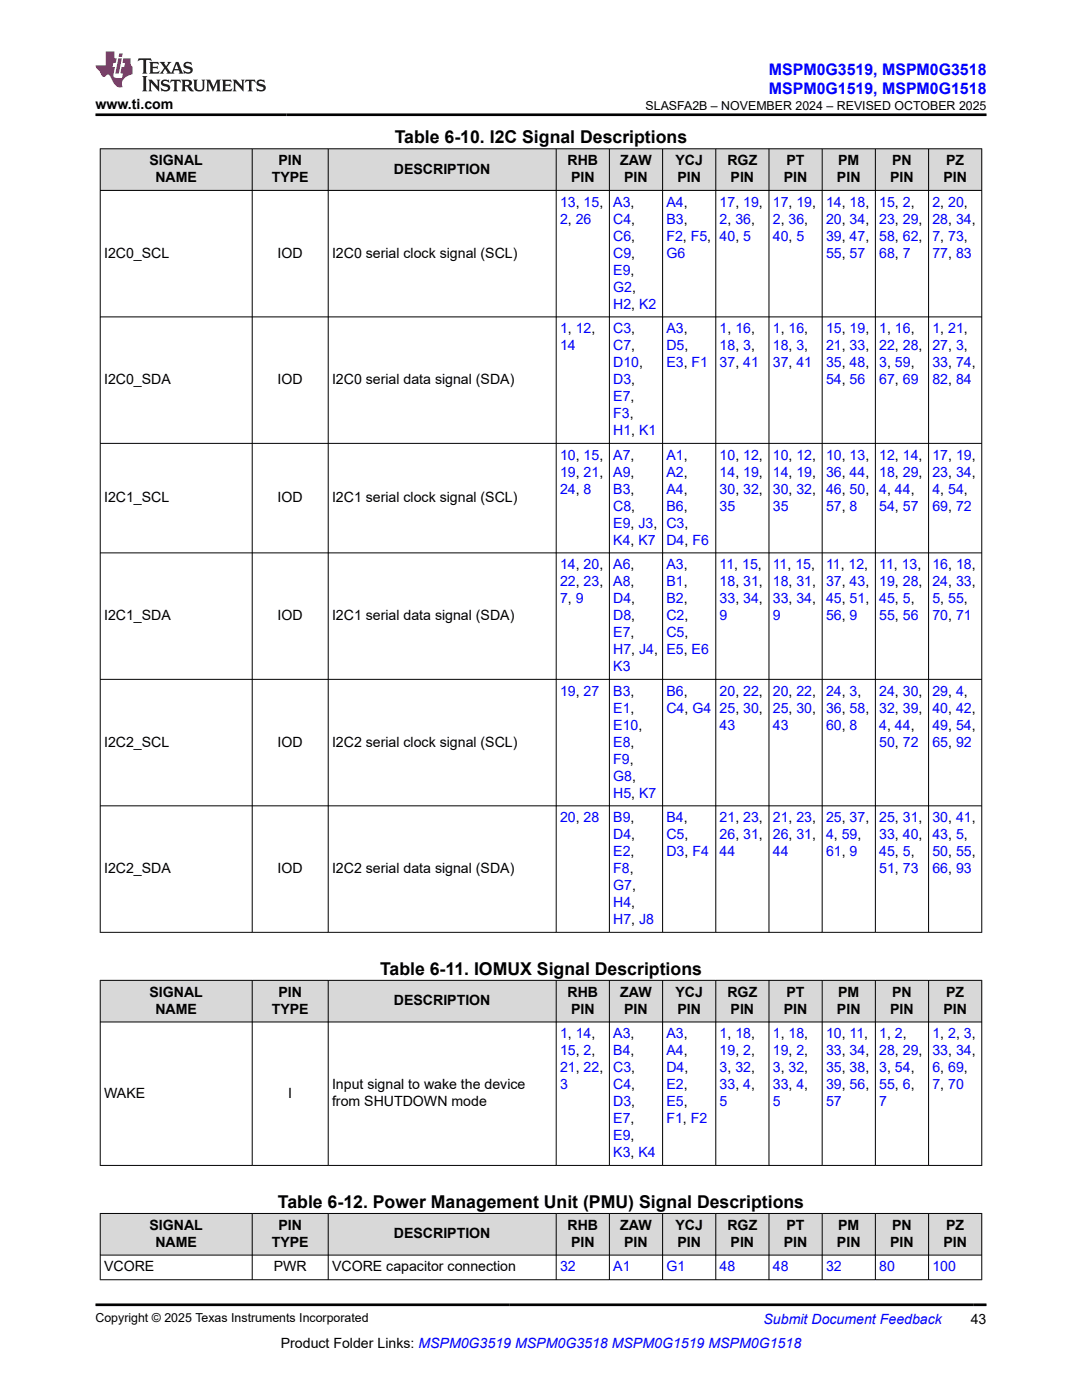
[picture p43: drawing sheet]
<svg xmlns="http://www.w3.org/2000/svg" width="216mm" height="279mm" viewBox="0 0 216 279" stroke-linecap="round" stroke-linejoin="round" font-family="sans-serif">
<defs><g id="words">
<g font-size="3.5">
<text x="78.8" y="28.5">Table 6-10. I2C Signal Descriptions</text>
<text x="75.8" y="194.5">Table 6-11. IOMUX Signal Descriptions</text>
<text x="55.4" y="241">Table 6-12. Power Management Unit (PMU) Signal Descriptions</text>
</g>
<g font-size="3.2" fill="#00f">
<text x="153.4" y="14.9">MSPM0G3519, MSPM0G3518</text>
<text x="153.4" y="18.7">MSPM0G1519, MSPM0G1518</text>
</g>
<g font-size="2.8">
<text x="19.1" y="21.8">www.ti.com</text>
<text x="29.8" y="33">SIGNAL</text>
<text x="55.6" y="33">PIN</text>
<text x="78.6" y="34.7">DESCRIPTION</text>
<text x="113.2" y="33">RHB</text>
<text x="123.8" y="33">ZAW</text>
<text x="134.8" y="33">YCJ</text>
<text x="145.2" y="33">RGZ</text>
<text x="156.9" y="33">PT</text>
<text x="167.2" y="33">PM</text>
<text x="178" y="33">PN</text>
<text x="188.8" y="33">PZ</text>
<text x="31" y="36.4">NAME</text>
<text x="54.2" y="36.4">TYPE</text>
<text x="113.9" y="36.4">PIN</text>
<text x="124.6" y="36.4">PIN</text>
<text x="135.2" y="36.4">PIN</text>
<text x="145.8" y="36.4">PIN</text>
<text x="156.4" y="36.4">PIN</text>
<text x="167" y="36.4">PIN</text>
<text x="177.6" y="36.4">PIN</text>
<text x="188.2" y="36.4">PIN</text>
<text x="20.8" y="51.4">I2C0_SCL</text>
<text x="55.4" y="51.4">IOD</text>
<text x="66.3" y="51.4">I2C0 serial clock signal (SCL)</text>
<text x="20.8" y="76.7">I2C0_SDA</text>
<text x="55.4" y="76.7">IOD</text>
<text x="66.3" y="76.7">I2C0 serial data signal (SDA)</text>
<text x="20.8" y="100.2">I2C1_SCL</text>
<text x="55.4" y="100.2">IOD</text>
<text x="66.3" y="100.2">I2C1 serial clock signal (SCL)</text>
<text x="20.8" y="123.8">I2C1_SDA</text>
<text x="55.4" y="123.8">IOD</text>
<text x="66.3" y="123.8">I2C1 serial data signal (SDA)</text>
<text x="20.8" y="149">I2C2_SCL</text>
<text x="55.4" y="149">IOD</text>
<text x="66.3" y="149">I2C2 serial clock signal (SCL)</text>
<text x="20.8" y="174.3">I2C2_SDA</text>
<text x="55.4" y="174.3">IOD</text>
<text x="66.3" y="174.3">I2C2 serial data signal (SDA)</text>
<text x="29.8" y="198.9">SIGNAL</text>
<text x="31" y="202.3">NAME</text>
<text x="54.2" y="202.3">TYPE</text>
<text x="55.6" y="198.9">PIN</text>
<text x="78.6" y="200.6">DESCRIPTION</text>
<text x="113.2" y="198.9">RHB</text>
<text x="113.9" y="202.3">PIN</text>
<text x="123.8" y="198.9">ZAW</text>
<text x="124.6" y="202.3">PIN</text>
<text x="134.8" y="198.9">YCJ</text>
<text x="135.2" y="202.3">PIN</text>
<text x="145.2" y="198.9">RGZ</text>
<text x="145.8" y="202.3">PIN</text>
<text x="156.4" y="202.3">PIN</text>
<text x="156.9" y="198.9">PT</text>
<text x="167" y="202.3">PIN</text>
<text x="167.2" y="198.9">PM</text>
<text x="177.6" y="202.3">PIN</text>
<text x="178" y="198.9">PN</text>
<text x="188.2" y="202.3">PIN</text>
<text x="188.8" y="198.9">PZ</text>
<text x="20.8" y="219.1">WAKE</text>
<text x="57.5" y="219.1">I</text>
<text x="66.3" y="217.4">Input signal to wake the device</text>
<text x="66.3" y="220.8">from SHUTDOWN mode</text>
<text x="29.8" y="245.4">SIGNAL</text>
<text x="55.6" y="245.4">PIN</text>
<text x="113.2" y="245.4">RHB</text>
<text x="123.8" y="245.4">ZAW</text>
<text x="134.8" y="245.4">YCJ</text>
<text x="145.2" y="245.4">RGZ</text>
<text x="156.9" y="245.4">PT</text>
<text x="167.2" y="245.4">PM</text>
<text x="178" y="245.4">PN</text>
<text x="188.8" y="245.4">PZ</text>
<text x="31" y="248.8">NAME</text>
<text x="54.2" y="248.8">TYPE</text>
<text x="78.6" y="247.1">DESCRIPTION</text>
<text x="113.9" y="248.8">PIN</text>
<text x="124.6" y="248.8">PIN</text>
<text x="135.2" y="248.8">PIN</text>
<text x="145.8" y="248.8">PIN</text>
<text x="156.4" y="248.8">PIN</text>
<text x="167" y="248.8">PIN</text>
<text x="177.6" y="248.8">PIN</text>
<text x="188.2" y="248.8">PIN</text>
<text x="20.8" y="253.8">VCORE</text>
<text x="54.6" y="253.8">PWR</text>
<text x="66.3" y="253.8">VCORE capacitor connection</text>
<text x="56" y="269">Product Folder Links: MSPM0G3519 MSPM0G3518 MSPM0G1519 MSPM0G1518</text>
<text x="193.7" y="264.2">43</text>
</g>
<g font-size="2.8" fill="#00f">
<text x="111.8" y="41.3">13, 15,</text>
<text x="122.4" y="41.3">A3,</text>
<text x="133" y="41.3">A4,</text>
<text x="143.6" y="41.3">17, 19,</text>
<text x="154.2" y="41.3">17, 19,</text>
<text x="164.8" y="41.3">14, 18,</text>
<text x="175.4" y="41.3">15, 2,</text>
<text x="186.1" y="41.3">2, 20,</text>
<text x="111.8" y="44.7">2, 26</text>
<text x="122.4" y="44.7">C4,</text>
<text x="133" y="44.7">B3,</text>
<text x="143.6" y="44.7">2, 36,</text>
<text x="154.2" y="44.7">2, 36,</text>
<text x="164.8" y="44.7">20, 34,</text>
<text x="175.4" y="44.7">23, 29,</text>
<text x="186.1" y="44.7">28, 34,</text>
<text x="122.4" y="48.1">C6,</text>
<text x="122.4" y="51.4">C9,</text>
<text x="133" y="48.1">F2, F5,</text>
<text x="133" y="51.4">G6</text>
<text x="143.6" y="48.1">40, 5</text>
<text x="154.2" y="48.1">40, 5</text>
<text x="164.8" y="48.1">39, 47,</text>
<text x="164.8" y="51.4">55, 57</text>
<text x="175.4" y="48.1">58, 62,</text>
<text x="175.4" y="51.4">68, 7</text>
<text x="186.1" y="48.1">7, 73,</text>
<text x="186.1" y="51.4">77, 83</text>
<text x="122.4" y="54.8">E9,</text>
<text x="122.4" y="58.2">G2,</text>
<text x="122.4" y="61.6">H2, K2</text>
<text x="111.8" y="66.5">1, 12,</text>
<text x="111.8" y="69.9">14</text>
<text x="122.4" y="66.5">C3,</text>
<text x="122.4" y="69.9">C7,</text>
<text x="133" y="66.5">A3,</text>
<text x="133" y="69.9">D5,</text>
<text x="143.6" y="66.5">1, 16,</text>
<text x="143.6" y="69.9">18, 3,</text>
<text x="154.2" y="66.5">1, 16,</text>
<text x="154.2" y="69.9">18, 3,</text>
<text x="164.8" y="66.5">15, 19,</text>
<text x="164.8" y="69.9">21, 33,</text>
<text x="175.4" y="66.5">1, 16,</text>
<text x="175.4" y="69.9">22, 28,</text>
<text x="186.1" y="66.5">1, 21,</text>
<text x="186.1" y="69.9">27, 3,</text>
<text x="122.4" y="73.3">D10,</text>
<text x="122.4" y="76.7">D3,</text>
<text x="133" y="73.3">E3, F1</text>
<text x="143.6" y="73.3">37, 41</text>
<text x="154.2" y="73.3">37, 41</text>
<text x="164.8" y="73.3">35, 48,</text>
<text x="164.8" y="76.7">54, 56</text>
<text x="175.4" y="73.3">3, 59,</text>
<text x="175.4" y="76.7">67, 69</text>
<text x="186.1" y="73.3">33, 74,</text>
<text x="186.1" y="76.7">82, 84</text>
<text x="122.4" y="80.1">E7,</text>
<text x="122.4" y="83.5">F3,</text>
<text x="122.4" y="86.8">H1, K1</text>
<text x="111.8" y="91.8">10, 15,</text>
<text x="111.8" y="95.1">19, 21,</text>
<text x="122.4" y="91.8">A7,</text>
<text x="122.4" y="95.1">A9,</text>
<text x="133" y="91.8">A1,</text>
<text x="133" y="95.1">A2,</text>
<text x="143.6" y="91.8">10, 12,</text>
<text x="143.6" y="95.1">14, 19,</text>
<text x="154.2" y="91.8">10, 12,</text>
<text x="154.2" y="95.1">14, 19,</text>
<text x="164.8" y="91.8">10, 13,</text>
<text x="164.8" y="95.1">36, 44,</text>
<text x="175.4" y="91.8">12, 14,</text>
<text x="175.4" y="95.1">18, 29,</text>
<text x="186.1" y="91.8">17, 19,</text>
<text x="186.1" y="95.1">23, 34,</text>
<text x="111.8" y="98.5">24, 8</text>
<text x="122.4" y="98.5">B3,</text>
<text x="122.4" y="101.9">C8,</text>
<text x="133" y="98.5">A4,</text>
<text x="133" y="101.9">B6,</text>
<text x="143.6" y="98.5">30, 32,</text>
<text x="143.6" y="101.9">35</text>
<text x="154.2" y="98.5">30, 32,</text>
<text x="154.2" y="101.9">35</text>
<text x="164.8" y="98.5">46, 50,</text>
<text x="164.8" y="101.9">57, 8</text>
<text x="175.4" y="98.5">4, 44,</text>
<text x="175.4" y="101.9">54, 57</text>
<text x="186.1" y="98.5">4, 54,</text>
<text x="186.1" y="101.9">69, 72</text>
<text x="122.4" y="105.3">E9, J3,</text>
<text x="133" y="105.3">C3,</text>
<text x="111.8" y="113.6">14, 20,</text>
<text x="122.4" y="108.7">K4, K7</text>
<text x="122.4" y="113.6">A6,</text>
<text x="133" y="108.7">D4, F6</text>
<text x="133" y="113.6">A3,</text>
<text x="143.6" y="113.6">11, 15,</text>
<text x="154.2" y="113.6">11, 15,</text>
<text x="164.8" y="113.6">11, 12,</text>
<text x="175.4" y="113.6">11, 13,</text>
<text x="186.1" y="113.6">16, 18,</text>
<text x="111.8" y="117">22, 23,</text>
<text x="122.4" y="117">A8,</text>
<text x="133" y="117">B1,</text>
<text x="143.6" y="117">18, 31,</text>
<text x="154.2" y="117">18, 31,</text>
<text x="164.8" y="117">37, 43,</text>
<text x="175.4" y="117">19, 28,</text>
<text x="186.1" y="117">24, 33,</text>
<text x="111.8" y="120.4">7, 9</text>
<text x="122.4" y="120.4">D4,</text>
<text x="122.4" y="123.8">D8,</text>
<text x="133" y="120.4">B2,</text>
<text x="133" y="123.8">C2,</text>
<text x="143.6" y="120.4">33, 34,</text>
<text x="143.6" y="123.8">9</text>
<text x="154.2" y="120.4">33, 34,</text>
<text x="154.2" y="123.8">9</text>
<text x="164.8" y="120.4">45, 51,</text>
<text x="164.8" y="123.8">56, 9</text>
<text x="175.4" y="120.4">45, 5,</text>
<text x="175.4" y="123.8">55, 56</text>
<text x="186.1" y="120.4">5, 55,</text>
<text x="186.1" y="123.8">70, 71</text>
<text x="122.4" y="127.2">E7,</text>
<text x="122.4" y="130.5">H7, J4,</text>
<text x="133" y="127.2">C5,</text>
<text x="133" y="130.5">E5, E6</text>
<text x="122.4" y="133.9">K3</text>
<text x="111.8" y="138.9">19, 27</text>
<text x="122.4" y="138.9">B3,</text>
<text x="122.4" y="142.2">E1,</text>
<text x="133" y="138.9">B6,</text>
<text x="133" y="142.2">C4, G4</text>
<text x="143.6" y="138.9">20, 22,</text>
<text x="143.6" y="142.2">25, 30,</text>
<text x="154.2" y="138.9">20, 22,</text>
<text x="154.2" y="142.2">25, 30,</text>
<text x="164.8" y="138.9">24, 3,</text>
<text x="164.8" y="142.2">36, 58,</text>
<text x="175.4" y="138.9">24, 30,</text>
<text x="175.4" y="142.2">32, 39,</text>
<text x="186.1" y="138.9">29, 4,</text>
<text x="186.1" y="142.2">40, 42,</text>
<text x="122.4" y="145.6">E10,</text>
<text x="122.4" y="149">E8,</text>
<text x="143.6" y="145.6">43</text>
<text x="154.2" y="145.6">43</text>
<text x="164.8" y="145.6">60, 8</text>
<text x="175.4" y="145.6">4, 44,</text>
<text x="175.4" y="149">50, 72</text>
<text x="186.1" y="145.6">49, 54,</text>
<text x="186.1" y="149">65, 92</text>
<text x="122.4" y="152.4">F9,</text>
<text x="122.4" y="155.8">G8,</text>
<text x="122.4" y="159.2">H5, K7</text>
<text x="111.8" y="164.1">20, 28</text>
<text x="122.4" y="164.1">B9,</text>
<text x="122.4" y="167.5">D4,</text>
<text x="133" y="164.1">B4,</text>
<text x="133" y="167.5">C5,</text>
<text x="143.6" y="164.1">21, 23,</text>
<text x="143.6" y="167.5">26, 31,</text>
<text x="154.2" y="164.1">21, 23,</text>
<text x="154.2" y="167.5">26, 31,</text>
<text x="164.8" y="164.1">25, 37,</text>
<text x="164.8" y="167.5">4, 59,</text>
<text x="175.4" y="164.1">25, 31,</text>
<text x="175.4" y="167.5">33, 40,</text>
<text x="186.1" y="164.1">30, 41,</text>
<text x="186.1" y="167.5">43, 5,</text>
<text x="122.4" y="170.9">E2,</text>
<text x="133" y="170.9">D3, F4</text>
<text x="143.6" y="170.9">44</text>
<text x="154.2" y="170.9">44</text>
<text x="164.8" y="170.9">61, 9</text>
<text x="175.4" y="170.9">45, 5,</text>
<text x="186.1" y="170.9">50, 55,</text>
<text x="122.4" y="174.3">F8,</text>
<text x="122.4" y="177.6">G7,</text>
<text x="175.4" y="174.3">51, 73</text>
<text x="186.1" y="174.3">66, 93</text>
<text x="122.4" y="181">H4,</text>
<text x="122.4" y="184.4">H7, J8</text>
<text x="111.8" y="207.2">1, 14,</text>
<text x="122.4" y="207.2">A3,</text>
<text x="133" y="207.2">A3,</text>
<text x="143.6" y="207.2">1, 18,</text>
<text x="154.2" y="207.2">1, 18,</text>
<text x="164.8" y="207.2">10, 11,</text>
<text x="175.4" y="207.2">1, 2,</text>
<text x="186.1" y="207.2">1, 2, 3,</text>
<text x="111.8" y="210.6">15, 2,</text>
<text x="111.8" y="214">21, 22,</text>
<text x="122.4" y="210.6">B4,</text>
<text x="122.4" y="214">C3,</text>
<text x="133" y="210.6">A4,</text>
<text x="133" y="214">D4,</text>
<text x="143.6" y="210.6">19, 2,</text>
<text x="143.6" y="214">3, 32,</text>
<text x="154.2" y="210.6">19, 2,</text>
<text x="154.2" y="214">3, 32,</text>
<text x="164.8" y="210.6">33, 34,</text>
<text x="164.8" y="214">35, 38,</text>
<text x="175.4" y="210.6">28, 29,</text>
<text x="175.4" y="214">3, 54,</text>
<text x="186.1" y="210.6">33, 34,</text>
<text x="186.1" y="214">6, 69,</text>
<text x="111.8" y="217.4">3</text>
<text x="122.4" y="217.4">C4,</text>
<text x="122.4" y="220.8">D3,</text>
<text x="133" y="217.4">E2,</text>
<text x="133" y="220.8">E5,</text>
<text x="143.6" y="217.4">33, 4,</text>
<text x="143.6" y="220.8">5</text>
<text x="154.2" y="217.4">33, 4,</text>
<text x="154.2" y="220.8">5</text>
<text x="164.8" y="217.4">39, 56,</text>
<text x="164.8" y="220.8">57</text>
<text x="175.4" y="217.4">55, 6,</text>
<text x="175.4" y="220.8">7</text>
<text x="186.1" y="217.4">7, 70</text>
<text x="122.4" y="224.2">E7,</text>
<text x="122.4" y="227.6">E9,</text>
<text x="133" y="224.2">F1, F2</text>
<text x="122.4" y="230.9">K3, K4</text>
<text x="111.8" y="253.8">32</text>
<text x="122.4" y="253.8">A1</text>
<text x="133" y="253.8">G1</text>
<text x="143.6" y="253.8">48</text>
<text x="154.2" y="253.8">48</text>
<text x="164.8" y="253.8">32</text>
<text x="175.4" y="253.8">80</text>
<text x="186.1" y="253.8">100</text>
<text x="152.4" y="264.2">Submit Document Feedback</text>
</g>
<g font-size="2.5">
<text x="128.8" y="21.9">SLASFA2B – NOVEMBER 2024 – REVISED OCTOBER 2025</text>
<text x="19.1" y="263.9">Copyright © 2025 Texas Instruments Incorporated</text>
</g>
</g></defs>
<g fill="#d8d8d8">
<path d="M20 29.7h175.9v8.3h-175.9z" fill-rule="evenodd"/>
<path d="M20.1 29.8h30.2v8.1h-30.2z" fill-rule="evenodd"/>
<path d="M50.4 29.8h15v8.1h-15z" fill-rule="evenodd"/>
<path d="M65.6 29.8h45.3v8.1h-45.3z" fill-rule="evenodd"/>
<path d="M111 29.8h10.5v8.1h-10.5z" fill-rule="evenodd"/>
<path d="M121.7 29.8h10.5v8.1h-10.5z" fill-rule="evenodd"/>
<path d="M132.3 29.8h10.5v8.1h-10.5z" fill-rule="evenodd"/>
<path d="M142.9 29.8h10.5v8.1h-10.5z" fill-rule="evenodd"/>
<path d="M153.5 29.8h10.5v8.1h-10.5z" fill-rule="evenodd"/>
<path d="M164.1 29.8h10.5v8.1h-10.5z" fill-rule="evenodd"/>
<path d="M174.7 29.8h10.5v8.1h-10.5z" fill-rule="evenodd"/>
<path d="M185.3 29.8h10.5v8.1h-10.5z" fill-rule="evenodd"/>
</g>
<g fill="none" stroke="#000" stroke-width=".2">
<path d="M19.9 29.7h176.1M19.9 38h176.1M20 29.6v156.5M50.3 29.6v156.5M65.5 29.6v156.5M111 29.6v156.5M121.6 29.6v156.5M132.2 29.6v156.5M142.8 29.6v156.5M153.4 29.6v156.5M164.1 29.6v156.5M174.7 29.6v156.5"/>
<path d="M185.3 29.6v156.5M195.9 29.6v156.5M19.9 63.2h176.1M19.9 88.5h176.1M19.9 110.3h176.1M19.9 135.6h176.1M19.9 160.8h176.1M19.9 186.1h176.1"/>
</g>
<g fill="#d8d8d8">
<path d="M20 195.7h175.9v8.3h-175.9z" fill-rule="evenodd"/>
<path d="M20.1 195.7h30.2v8.2h-30.2z" fill-rule="evenodd"/>
<path d="M50.4 195.7h15v8.2h-15z" fill-rule="evenodd"/>
<path d="M65.6 195.7h45.3v8.2h-45.3z" fill-rule="evenodd"/>
<path d="M111 195.7h10.5v8.2h-10.5z" fill-rule="evenodd"/>
<path d="M121.7 195.7h10.5v8.2h-10.5z" fill-rule="evenodd"/>
<path d="M132.3 195.7h10.5v8.2h-10.5z" fill-rule="evenodd"/>
<path d="M142.9 195.7h10.5v8.2h-10.5z" fill-rule="evenodd"/>
<path d="M153.5 195.7h10.5v8.2h-10.5z" fill-rule="evenodd"/>
<path d="M164.1 195.7h10.5v8.2h-10.5z" fill-rule="evenodd"/>
<path d="M174.7 195.7h10.5v8.2h-10.5z" fill-rule="evenodd"/>
<path d="M185.3 195.7h10.5v8.2h-10.5z" fill-rule="evenodd"/>
</g>
<g fill="none" stroke="#000" stroke-width=".2">
<path d="M19.9 195.7h176.1M20 195.6v37M50.3 195.6v37M65.5 195.6v37M111 195.6v37M121.6 195.6v37M132.2 195.6v37M142.8 195.6v37M153.4 195.6v37M164.1 195.6v37M174.7 195.6v37M185.3 195.6v37"/>
<path d="M195.9 195.6v37M19.9 204h176.1M19.9 232.6h176.1"/>
</g>
<g fill="#d8d8d8">
<path d="M20 242.2h175.9v8.3h-175.9z" fill-rule="evenodd"/>
<path d="M20.1 242.2h30.2v8.2h-30.2z" fill-rule="evenodd"/>
<path d="M50.4 242.2h15v8.2h-15z" fill-rule="evenodd"/>
<path d="M65.6 242.2h45.3v8.2h-45.3z" fill-rule="evenodd"/>
<path d="M111 242.2h10.5v8.2h-10.5z" fill-rule="evenodd"/>
<path d="M121.7 242.2h10.5v8.2h-10.5z" fill-rule="evenodd"/>
<path d="M132.3 242.2h10.5v8.2h-10.5z" fill-rule="evenodd"/>
<path d="M142.9 242.2h10.5v8.2h-10.5z" fill-rule="evenodd"/>
<path d="M153.5 242.2h10.5v8.2h-10.5z" fill-rule="evenodd"/>
<path d="M164.1 242.2h10.5v8.2h-10.5z" fill-rule="evenodd"/>
<path d="M174.7 242.2h10.5v8.2h-10.5z" fill-rule="evenodd"/>
<path d="M185.3 242.2h10.5v8.2h-10.5z" fill-rule="evenodd"/>
</g>
<g fill="none" stroke="#000" stroke-width=".2">
<path d="M19.9 242.2h176.1M19.9 250.5h176.1M19.9 255.4h176.1M20 242.1v13.4M50.3 242.1v13.4M65.5 242.1v13.4M111 242.1v13.4M121.6 242.1v13.4M132.2 242.1v13.4M142.8 242.1v13.4M153.4 242.1v13.4M164.1 242.1v13.4"/>
<path d="M174.7 242.1v13.4M185.3 242.1v13.4M195.9 242.1v13.4"/>
</g>
<path d="M27.7 11.6l-.2 .6 .5-.2h.6v.1v2.2l-.2 .4h1l-.2-.4v-2.2v-.1h.5l.5 .2-.1-.6zM29.8 12.4l.2 .3v1.6l-.2 .4h1.9l.1-.6a1.08 1.08 0 0 1-1.3 .2v-.7h.6l.4 .2v-.7l-.4 .2h-.6v-.5l.2-.2a1 1 0 0 1 1 .3l-.1-.5zM31.8 12.4l1 1.1-1 1.2h.9l-.2-.2 .4-.8 .5 .8-.2 .2h1.6l-.2-.2 .1-.5h1l.1 .5-.1 .2h.9l-.2-.4-.8-1.9h-.5l-1 2.1-.8-1.1 .9-1h-.8l.2 .2-.5 .6-.3-.6 .1-.2zM35.2 12.8l.4 1h-.8zM36.8 12.5a.65 .65 0 0 0-.2 .7 .65 .65 0 0 0 .6 .5l.7 .1 .1 .3a.79 .79 0 0 1-.7 .4 .79 .79 0 0 1-.7-.5l.1 .7 .2-.1a.93 .93 0 0 0 1.1 0 .93 .93 0 0 0 .4-.9 1.46 1.46 0 0 0-1.2-.6l-.1-.3a1.09 1.09 0 0 1 1.2 .2l-.2-.6-.1 .1-.6-.2zM28.4 15.2l.2 .4v2.2l-.2 .4h1l-.2-.4v-2.2l.2-.4zM29.6 15.9l.2 .4v1.5l-.2 .4h.8l-.3-.4v-1.3l1.7 1.8v-2l.2-.4h-.8l.2 .2 .1 1.1-1.2-1.3zM32.3 16a.65 .65 0 0 0-.2 .8 .65 .65 0 0 0 .7 .4l.6 .2 .1 .2a.79 .79 0 0 1-.7 .4 .79 .79 0 0 1-.7-.5l.1 .7 .2-.1a.93 .93 0 0 0 1.1 .1 .93 .93 0 0 0 .4-1 1.46 1.46 0 0 0-1.2-.5l-.1-.4a1.09 1.09 0 0 1 1.2 .2l-.2-.6-.1 .1-.6-.1zM34.1 15.9l-.1 .6a.63 .63 0 0 1 .7-.3l.1 1.6-.3 .4h1l-.2-.4v-1.6a.66 .66 0 0 1 .8 .3l-.1-.6zM36.2 15.9l.2 .4v1.5l-.2 .4h.9l-.2-.2v-.7h.5l.1 .2a.79 .79 0 0 0 1.2 .6l-1-.9a.61 .61 0 0 0 .6-.6 .61 .61 0 0 0-.5-.7zM36.9 16.2h.2a.47 .47 0 0 1 .5 .1 .47 .47 0 0 1 .1 .5l-.2 .1-.6 .1zM38.5 15.9l.2 .2a2.27 2.27 0 0 0 .4 2 1.04 1.04 0 0 0 1.7-.7v-1.3l.2-.2h-.8l.2 .4v1.1a.6 .6 0 0 1-.6 .6 .6 .6 0 0 1-.6-.6v-1.1l.3-.4zM41.1 15.9l.2 .4v1.5l-.2 .4h.7l-.2-.4v-1.4l.9 1.9 .8-1.9v1.4l-.2 .4h1l-.3-.4v-1.5l.3-.4h-.8l-.7 1.5-.7-1.5zM44.3 15.9l.2 .4v1.5l-.2 .4h1.9l.1-.6a1.09 1.09 0 0 1-1.3 .2v-.7h.6l.4 .2v-.6l-.4 .2h-.6v-.6l.2-.1a1.01 1.01 0 0 1 1 .3l-.1-.6zM46.4 15.9l.3 .4v1.5l-.3 .4h.8l-.2-.4v-1.3l1.6 1.8v-2l.2-.4h-.7l.2 .2v1.1l-1.2-1.3zM49 15.9l-.1 .6a.63 .63 0 0 1 .8-.3v1.6l-.3 .4h1l-.2-.4v-1.6a.66 .66 0 0 1 .8 .3l-.1-.6zM51.4 16a.65 .65 0 0 0-.2 .8 .65 .65 0 0 0 .6 .4l.6 .2 .2 .2a.79 .79 0 0 1-.8 .4 .79 .79 0 0 1-.6-.5l.1 .7 .2-.1a.93 .93 0 0 0 1 .1 .93 .93 0 0 0 .5-1 1.46 1.46 0 0 0-1.3-.5l-.1-.4a1.09 1.09 0 0 1 1.3 .2l-.2-.6-.2 .1-.5-.1z" fill="#231f20"/>
<path d="M21.1 10.3v2.7h-2v.4l.9 1a.95 .95 0 0 0 .9 .9 .59 .59 0 0 1 .6-.4 .59 .59 0 0 1 .5 .3l.4 .8a1.59 1.59 0 0 0 2.1 1.4 1.61 1.61 0 0 1 1-2.3l1-.3-.1-1.5a1.59 1.59 0 0 1-.4-1.7h-1.4l-.2 .9h.5l-.1 .9h-.5l-.2 .9v.3l.4 .1-.2 .9h-.6a.73 .73 0 0 1-1.1-.7l.3-1.5h-.5l.2-.9h.5l.2-.9h-.5v-1.3zM23.6 11.6l-.6 3.1h.7l.6-3.1zM23.8 10.7l-.1 .6h.7l.1-.6z" fill="#ed1c24"/>
<path d="M19.1 22.9h177.8M19.1 260.4h177.8" fill="none" stroke="#000" stroke-width=".53"/>
<use href="#words"/>
</svg>
